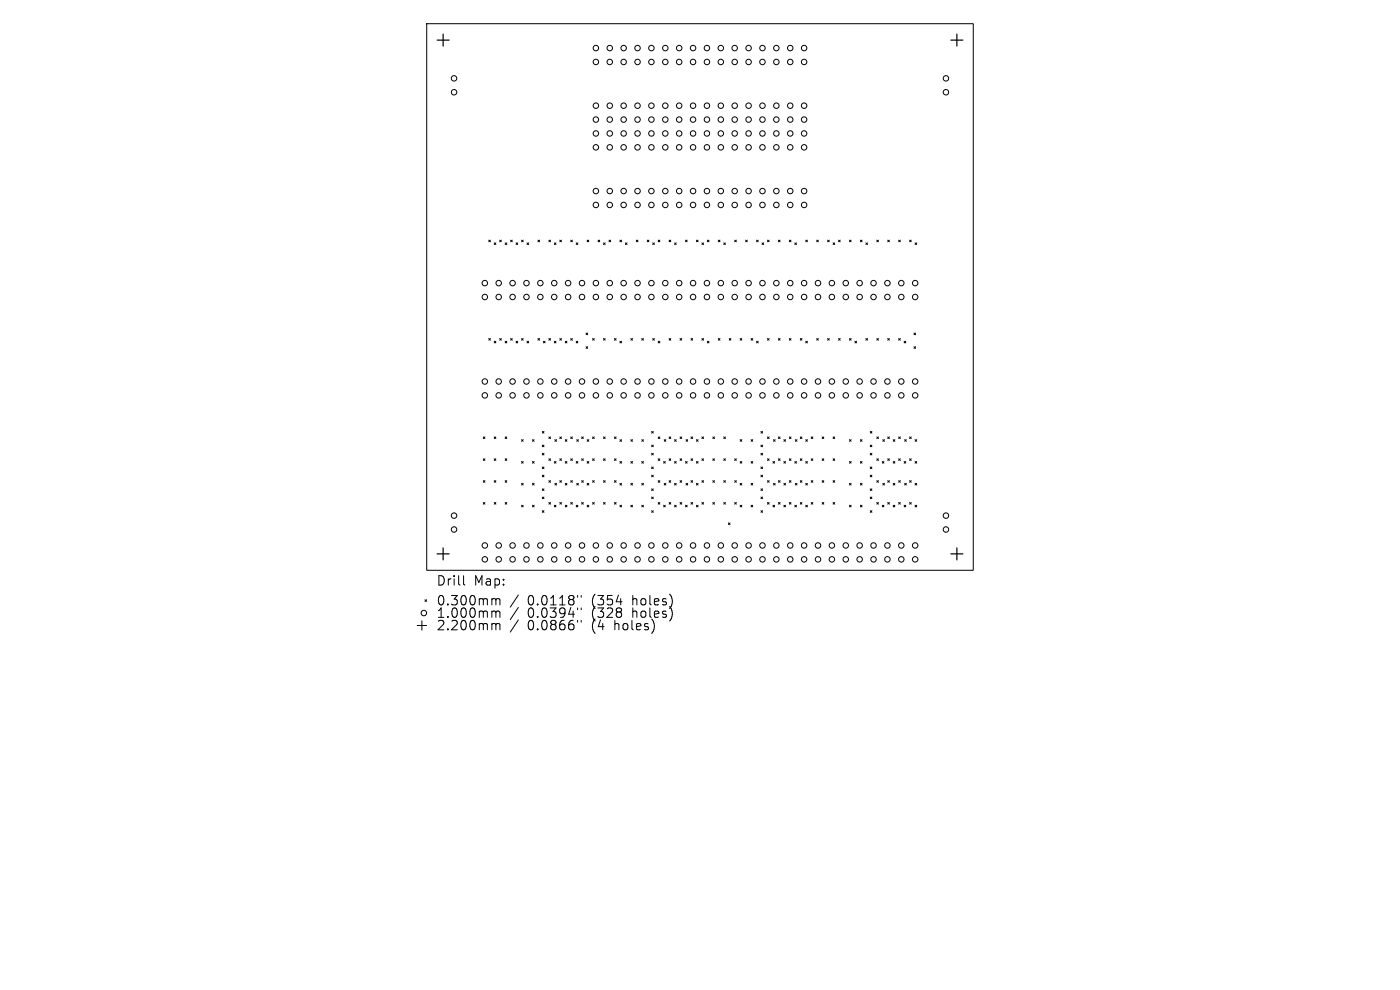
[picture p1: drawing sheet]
<svg xmlns="http://www.w3.org/2000/svg" width="297mm" height="210mm" viewBox="0 0 297 210" stroke-linecap="round" stroke-linejoin="round" font-family="sans-serif">
<defs><g id="words">
<g font-size="2.8">
<text x="92.5" y="124.5">Drill</text>
<text x="100.5" y="124.5">Map:</text>
<text x="92.5" y="128.7">0.300mm</text>
<text x="92.5" y="131.3">1.000mm</text>
<text x="111.9" y="128.7">0.0118&quot;</text>
<text x="111.9" y="131.3">0.0394&quot;</text>
<text x="125.7" y="128.7">(354</text>
<text x="125.7" y="131.3">(328</text>
<text x="134.4" y="128.7">holes)</text>
<text x="134.4" y="131.3">holes)</text>
<text x="92.5" y="134">2.200mm</text>
<text x="111.9" y="134">0.0866&quot;</text>
<text x="125.7" y="134">(4</text>
<text x="130.6" y="134">holes)</text>
</g>
</g></defs>
<g fill="none" stroke="#000" stroke-width=".21">
<path d="M90.5 5h116v116h-116zM103.7 50.9l.3 .4M104 50.9l-.3 .4M104.8 51.5l.4 .4M105.2 51.5l-.4 .4M106 50.9l.4 .4M106.4 50.9l-.4 .4M107.2 51.5l.3 .4M107.5 51.5l-.3 .4M108.3 50.9l.4 .4M108.7 50.9l-.4 .4M109.5 51.5l.3 .4"/>
<path d="M109.8 51.5l-.3 .4M110.6 50.9l.4 .4M111 50.9l-.4 .4M111.8 51.5l.4 .4M112.2 51.5l-.4 .4M114.1 50.9l.4 .4M114.5 50.9l-.4 .4M116.4 50.9l.4 .4M116.8 50.9l-.4 .4M117.6 51.5l.3 .4M117.9 51.5l-.3 .4M118.8 50.9l.3 .4"/>
<path d="M119.1 50.9l-.3 .4M121.1 50.9l.3 .4M121.4 50.9l-.3 .4M122.2 51.5l.4 .4M122.6 51.5l-.4 .4M124.6 50.9l.3 .4M124.9 50.9l-.3 .4M126.9 50.9l.3 .4M127.2 50.9l-.3 .4M128 51.5l.4 .4M128.4 51.5l-.4 .4M129.2 50.9l.3 .4"/>
<path d="M129.5 50.9l-.3 .4M131.5 50.9l.4 .4M131.9 50.9l-.4 .4M132.7 51.5l.3 .4M133 51.5l-.3 .4M135 50.9l.3 .4M135.3 50.9l-.3 .4M137.3 50.9l.4 .4M137.7 50.9l-.4 .4M138.5 51.5l.3 .4M138.8 51.5l-.3 .4M139.6 50.9l.4 .4"/>
<path d="M140 50.9l-.4 .4M142 50.9l.3 .4M142.3 50.9l-.3 .4M143.1 51.5l.4 .4M143.5 51.5l-.4 .4M145.4 50.9l.4 .4M145.8 50.9l-.4 .4M147.7 50.9l.4 .4M148.1 50.9l-.4 .4M148.9 51.5l.4 .4M149.3 51.5l-.4 .4M150.1 50.9l.3 .4"/>
<path d="M150.4 50.9l-.3 .4M152.4 50.9l.3 .4M152.7 50.9l-.3 .4M153.5 51.5l.4 .4M153.9 51.5l-.4 .4M155.9 50.9l.3 .4M156.2 50.9l-.3 .4M158.2 50.9l.3 .4M158.5 50.9l-.3 .4M160.5 50.9l.3 .4M160.8 50.9l-.3 .4M161.7 51.5l.3 .4"/>
<path d="M162 51.5l-.3 .4M162.8 50.9l.4 .4M163.2 50.9l-.4 .4M165.1 50.9l.4 .4M165.5 50.9l-.4 .4M167.5 50.9l.3 .4M167.8 50.9l-.3 .4M168.6 51.5l.4 .4M169 51.5l-.4 .4M170.9 50.9l.4 .4M171.3 50.9l-.4 .4M173.3 50.9l.3 .4"/>
<path d="M173.6 50.9l-.3 .4M175.6 50.9l.3 .4M175.9 50.9l-.3 .4M176.7 51.5l.4 .4M177.1 51.5l-.4 .4M177.9 50.9l.3 .4M178.2 50.9l-.3 .4M180.2 50.9l.4 .4M180.6 50.9l-.4 .4M182.5 50.9l.4 .4M182.9 50.9l-.4 .4M183.7 51.5l.3 .4"/>
<path d="M184 51.5l-.3 .4M186 50.9l.4 .4M186.4 50.9l-.4 .4M188.3 50.9l.4 .4M188.7 50.9l-.4 .4M190.6 50.9l.4 .4M191 50.9l-.4 .4M193 50.9l.3 .4M193.3 50.9l-.3 .4M194.1 51.5l.4 .4M194.5 51.5l-.4 .4M103.7 71.8l.3 .4"/>
<path d="M104 71.8l-.3 .4M104.8 72.4l.4 .3M105.2 72.4l-.4 .3M106 71.8l.4 .4M106.4 71.8l-.4 .4M107.2 72.4l.3 .3M107.5 72.4l-.3 .3M108.3 71.8l.4 .4M108.7 71.8l-.4 .4M109.5 72.4l.3 .3M109.8 72.4l-.3 .3M110.6 71.8l.4 .4"/>
<path d="M111 71.8l-.4 .4M111.8 72.4l.4 .3M112.2 72.4l-.4 .3M114.1 71.8l.4 .4M114.5 71.8l-.4 .4M115.3 72.4l.3 .3M115.6 72.4l-.3 .3M116.4 71.8l.4 .4M116.8 71.8l-.4 .4M117.6 72.4l.3 .3M117.9 72.4l-.3 .3M118.8 71.8l.3 .4"/>
<path d="M119.1 71.8l-.3 .4M119.9 72.4l.4 .3M120.3 72.4l-.4 .3M121.1 71.8l.3 .4M121.4 71.8l-.3 .4M122.2 72.4l.4 .3M122.6 72.4l-.4 .3M124.3 70.7l.4 .3M124.3 73.6l.4 .3M124.7 70.7l-.4 .3M124.7 73.6l-.4 .3M125.7 71.8l.4 .4"/>
<path d="M126.1 71.8l-.4 .4M128 71.8l.4 .4M128.4 71.8l-.4 .4M130.4 71.8l.3 .4M130.7 71.8l-.3 .4M131.5 72.4l.4 .3M131.9 72.4l-.4 .3M133.8 71.8l.4 .4M134.2 71.8l-.4 .4M136.2 71.8l.3 .4M136.5 71.8l-.3 .4M138.5 71.8l.3 .4"/>
<path d="M138.8 71.8l-.3 .4M139.6 72.4l.4 .3M140 72.4l-.4 .3M142 71.8l.3 .4M142.3 71.8l-.3 .4M144.3 71.8l.3 .4M144.6 71.8l-.3 .4M146.6 71.8l.3 .4M146.9 71.8l-.3 .4M148.9 71.8l.4 .4M149.3 71.8l-.4 .4M150.1 72.4l.3 .3"/>
<path d="M150.4 72.4l-.3 .3M152.4 71.8l.3 .4M152.7 71.8l-.3 .4M154.7 71.8l.4 .4M155.1 71.8l-.4 .4M157 71.8l.4 .4M157.4 71.8l-.4 .4M159.3 71.8l.4 .4M159.7 71.8l-.4 .4M160.5 72.4l.3 .3M160.8 72.4l-.3 .3M162.8 71.8l.4 .4"/>
<path d="M163.2 71.8l-.4 .4M165.1 71.8l.4 .4M165.5 71.8l-.4 .4M167.5 71.8l.3 .4M167.8 71.8l-.3 .4M169.8 71.8l.3 .4M170.1 71.8l-.3 .4M170.9 72.4l.4 .3M171.3 72.4l-.4 .3M173.3 71.8l.3 .4M173.6 71.8l-.3 .4M175.6 71.8l.3 .4"/>
<path d="M175.9 71.8l-.3 .4M177.9 71.8l.3 .4M178.2 71.8l-.3 .4M180.2 71.8l.4 .4M180.6 71.8l-.4 .4M181.4 72.4l.3 .3M181.7 72.4l-.3 .3M183.7 71.8l.3 .4M184 71.8l-.3 .4M186 71.8l.4 .4M186.4 71.8l-.4 .4M188.3 71.8l.4 .4"/>
<path d="M188.7 71.8l-.4 .4M190.6 71.8l.4 .4M191 71.8l-.4 .4M191.8 72.4l.4 .3M192.2 72.4l-.4 .3M193.9 70.7l.3 .3M193.9 73.6l.3 .3M194.2 70.7l-.3 .3M194.2 73.6l-.3 .3M102.5 92.7l.4 .3M102.5 97.3l.4 .4M102.9 92.7l-.4 .3"/>
<path d="M102.9 97.3l-.4 .4M104.8 92.7l.4 .3M104.8 97.3l.4 .4M105.2 92.7l-.4 .3M105.2 97.3l-.4 .4M107.2 92.7l.3 .3M107.2 97.3l.3 .4M107.5 92.7l-.3 .3M107.5 97.3l-.3 .4M110.6 93.3l.4 .3M110.6 97.9l.4 .3M111 93.3l-.4 .3"/>
<path d="M111 97.9l-.4 .3M113 93.3l.3 .3M113 97.9l.3 .3M113.3 93.3l-.3 .3M113.3 97.9l-.3 .3M115.1 91.5l.3 .4M115.1 94.4l.3 .4M115.1 96.2l.3 .3M115.1 99.1l.3 .3M115.4 91.5l-.3 .4M115.4 94.4l-.3 .4M115.4 96.2l-.3 .3"/>
<path d="M115.4 99.1l-.3 .3M116.4 92.7l.4 .3M116.4 97.3l.4 .4M116.8 92.7l-.4 .3M116.8 97.3l-.4 .4M117.6 97.9l.3 .3M117.7 93.3l.4 .3M117.9 97.9l-.3 .3M118.1 93.3l-.4 .3M118.8 92.7l.3 .3M118.8 97.3l.3 .4M119.1 92.7l-.3 .3"/>
<path d="M119.1 97.3l-.3 .4M119.9 93.3l.4 .3M119.9 97.9l.4 .3M120.3 93.3l-.4 .3M120.3 97.9l-.4 .3M121.1 97.3l.3 .4M121.1 92.7l.3 .3M121.4 92.7l-.3 .3M121.4 97.3l-.3 .4M122.2 97.9l.4 .3M122.4 93.3l.3 .3M122.6 97.9l-.4 .3"/>
<path d="M122.7 93.3l-.3 .3M123.4 97.3l.3 .4M123.4 92.7l.3 .3M123.7 92.7l-.3 .3M123.7 97.3l-.3 .4M124.6 97.9l.3 .3M124.6 93.3l.3 .3M124.9 93.3l-.3 .3M124.9 97.9l-.3 .3M125.7 92.7l.4 .3M125.7 97.3l.4 .4M126.1 92.7l-.4 .3"/>
<path d="M126.1 97.3l-.4 .4M128 97.3l.4 .4M128 92.7l.4 .3M128.4 97.3l-.4 .4M128.4 92.7l-.4 .3M130.4 97.3l.3 .4M130.4 92.7l.3 .3M130.7 92.7l-.3 .3M130.7 97.3l-.3 .4M131.5 93.3l.4 .3M131.5 97.9l.4 .3M131.9 93.3l-.4 .3"/>
<path d="M131.9 97.9l-.4 .3M133.8 93.3l.4 .3M133.8 97.9l.4 .3M134.2 97.9l-.4 .3M134.2 93.3l-.4 .3M136.2 93.3l.3 .3M136.2 97.9l.3 .3M136.5 93.3l-.3 .3M136.5 97.9l-.3 .3M138.2 91.5l.4 .4M138.2 94.4l.4 .4M138.2 96.2l.4 .3"/>
<path d="M138.2 99.1l.4 .3M138.6 91.5l-.4 .4M138.6 94.4l-.4 .4M138.6 96.2l-.4 .3M138.6 99.1l-.4 .3M139.6 92.7l.4 .3M139.6 97.3l.4 .4M140 92.7l-.4 .3M140 97.3l-.4 .4M140.8 97.9l.3 .3M140.9 93.3l.4 .3M141.1 97.9l-.3 .3"/>
<path d="M141.3 93.3l-.4 .3M142 97.3l.3 .4M142 92.7l.3 .3M142.3 92.7l-.3 .3M142.3 97.3l-.3 .4M143.1 93.3l.4 .3M143.1 97.9l.4 .3M143.5 93.3l-.4 .3M143.5 97.9l-.4 .3M144.3 92.7l.3 .3M144.3 97.3l.3 .4M144.6 92.7l-.3 .3"/>
<path d="M144.6 97.3l-.3 .4M145.4 97.9l.4 .3M145.5 93.3l.4 .3M145.8 97.9l-.4 .3M145.9 93.3l-.4 .3M146.6 97.3l.3 .4M146.6 92.7l.3 .3M146.9 92.7l-.3 .3M146.9 97.3l-.3 .4M147.7 97.9l.4 .3M147.7 93.3l.4 .3M148.1 93.3l-.4 .3"/>
<path d="M148.1 97.9l-.4 .3M148.9 97.3l.4 .4M148.9 92.7l.4 .3M149.3 92.7l-.4 .3M149.3 97.3l-.4 .4M151.2 97.3l.4 .4M151.2 92.7l.4 .3M151.6 92.7l-.4 .3M151.6 97.3l-.4 .4M153.5 97.3l.4 .4M153.5 92.7l.4 .3M153.9 92.7l-.4 .3"/>
<path d="M153.9 97.3l-.4 .4M155.9 97.3l.3 .4M156.2 97.3l-.3 .4M157 93.3l.4 .3M157 97.9l.4 .3M157.4 93.3l-.4 .3M157.4 97.9l-.4 .3M159.3 93.3l.4 .3M159.3 97.9l.4 .3M159.7 93.3l-.4 .3M159.7 97.9l-.4 .3M161.4 91.5l.4 .4"/>
<path d="M161.4 94.4l.4 .4M161.4 96.2l.4 .3M161.4 99.1l.4 .3M161.8 91.5l-.4 .4M161.8 94.4l-.4 .4M161.8 96.2l-.4 .3M161.8 99.1l-.4 .3M162.8 92.7l.4 .3M162.8 97.3l.4 .4M163.2 92.7l-.4 .3M163.2 97.3l-.4 .4M164 97.9l.3 .3"/>
<path d="M164.1 93.3l.3 .3M164.3 97.9l-.3 .3M164.4 93.3l-.3 .3M165.1 92.7l.4 .3M165.1 97.3l.4 .4M165.5 92.7l-.4 .3M165.5 97.3l-.4 .4M166.3 93.3l.3 .3M166.3 97.9l.3 .3M166.6 93.3l-.3 .3M166.6 97.9l-.3 .3M167.5 97.3l.3 .4"/>
<path d="M167.5 92.7l.3 .3M167.8 92.7l-.3 .3M167.8 97.3l-.3 .4M168.6 97.9l.4 .3M168.7 93.3l.4 .3M169 97.9l-.4 .3M169.1 93.3l-.4 .3M169.8 97.3l.3 .4M169.8 92.7l.3 .3M170.1 92.7l-.3 .3M170.1 97.3l-.3 .4M170.9 93.3l.4 .3"/>
<path d="M170.9 97.9l.4 .3M171.3 93.3l-.4 .3M171.3 97.9l-.4 .3M172.1 97.3l.3 .4M172.1 92.7l.3 .3M172.4 92.7l-.3 .3M172.4 97.3l-.3 .4M174.4 97.3l.4 .4M174.4 92.7l.4 .3M174.8 92.7l-.4 .3M174.8 97.3l-.4 .4M176.7 97.3l.4 .4"/>
<path d="M176.7 92.7l.4 .3M177.1 92.7l-.4 .3M177.1 97.3l-.4 .4M180.2 93.3l.4 .3M180.2 97.9l.4 .3M180.6 93.3l-.4 .3M180.6 97.9l-.4 .3M182.5 93.3l.4 .3M182.5 97.9l.4 .3M182.9 93.3l-.4 .3M182.9 97.9l-.4 .3M184.6 91.5l.4 .4"/>
<path d="M184.6 94.4l.4 .4M184.6 96.2l.4 .3M184.6 99.1l.4 .3M185 91.5l-.4 .4M185 94.4l-.4 .4M185 96.2l-.4 .3M185 99.1l-.4 .3M186 92.7l.4 .3M186 97.3l.4 .4M186.4 92.7l-.4 .3M186.4 97.3l-.4 .4M187.2 97.9l.3 .3"/>
<path d="M187.3 93.3l.3 .3M187.5 97.9l-.3 .3M187.6 93.3l-.3 .3M188.3 92.7l.4 .3M188.3 97.3l.4 .4M188.7 92.7l-.4 .3M188.7 97.3l-.4 .4M189.5 93.3l.3 .3M189.5 97.9l.3 .3M189.8 93.3l-.3 .3M189.8 97.9l-.3 .3M190.6 97.3l.4 .4"/>
<path d="M190.6 92.7l.4 .3M191 92.7l-.4 .3M191 97.3l-.4 .4M191.8 97.9l.4 .3M191.9 93.3l.4 .3M192.2 97.9l-.4 .3M192.3 93.3l-.4 .3M193 97.3l.3 .4M193 92.7l.3 .3M193.3 92.7l-.3 .3M193.3 97.3l-.3 .4M194.1 93.3l.4 .3"/>
<path d="M194.1 97.9l.4 .3M194.5 93.3l-.4 .3M194.5 97.9l-.4 .3M102.5 102l.4 .3M102.5 106.6l.4 .3M102.9 102l-.4 .3M102.9 106.6l-.4 .3M104.8 102l.4 .3M104.8 106.6l.4 .3M105.2 102l-.4 .3M105.2 106.6l-.4 .3M107.2 102l.3 .3"/>
<path d="M107.2 106.6l.3 .3M107.5 102l-.3 .3M107.5 106.6l-.3 .3M110.6 102.5l.4 .4M110.6 107.2l.4 .3M111 102.5l-.4 .4M111 107.2l-.4 .3M113 102.5l.3 .4M113 107.2l.3 .3M113.3 102.5l-.3 .4M113.3 107.2l-.3 .3M115.1 100.8l.3 .3"/>
<path d="M115.1 103.7l.3 .3M115.1 105.4l.3 .4M115.1 108.3l.3 .4M115.4 100.8l-.3 .3M115.4 103.7l-.3 .3M115.4 105.4l-.3 .4M115.4 108.3l-.3 .4M116.4 102l.4 .3M116.4 106.6l.4 .3M116.8 102l-.4 .3M116.8 106.6l-.4 .3M117.6 107.2l.3 .3"/>
<path d="M117.7 102.5l.4 .4M117.9 107.2l-.3 .3M118.1 102.5l-.4 .4M118.8 106.6l.3 .3M118.8 102l.3 .3M119.1 102l-.3 .3M119.1 106.6l-.3 .3M119.9 102.5l.4 .4M119.9 107.2l.4 .3M120.3 102.5l-.4 .4M120.3 107.2l-.4 .3M121.1 106.6l.3 .3"/>
<path d="M121.1 102l.3 .3M121.4 102l-.3 .3M121.4 106.6l-.3 .3M122.2 107.2l.4 .3M122.4 102.5l.3 .4M122.6 107.2l-.4 .3M122.7 102.5l-.3 .4M123.4 102l.3 .3M123.4 106.6l.3 .3M123.7 102l-.3 .3M123.7 106.6l-.3 .3M124.6 102.5l.3 .4"/>
<path d="M124.6 107.2l.3 .3M124.9 102.5l-.3 .4M124.9 107.2l-.3 .3M125.7 106.6l.4 .3M125.7 102l.4 .3M126.1 102l-.4 .3M126.1 106.6l-.4 .3M128 102l.4 .3M128 106.6l.4 .3M128.4 102l-.4 .3M128.4 106.6l-.4 .3M130.4 102l.3 .3"/>
<path d="M130.4 106.6l.3 .3M130.7 102l-.3 .3M130.7 106.6l-.3 .3M131.5 107.2l.4 .3M131.5 102.6l.4 .3M131.9 102.6l-.4 .3M131.9 107.2l-.4 .3M133.8 107.2l.4 .3M133.8 102.5l.4 .4M134.2 102.5l-.4 .4M134.2 107.2l-.4 .3M136.2 102.5l.3 .4"/>
<path d="M136.2 107.2l.3 .3M136.5 102.5l-.3 .4M136.5 107.2l-.3 .3M138.2 100.8l.4 .3M138.2 103.7l.4 .3M138.2 105.4l.4 .4M138.2 108.3l.4 .4M138.6 100.8l-.4 .3M138.6 103.7l-.4 .3M138.6 105.4l-.4 .4M138.6 108.3l-.4 .4M139.6 106.6l.4 .3"/>
<path d="M139.6 102l.4 .3M140 102l-.4 .3M140 106.6l-.4 .3M140.8 107.2l.3 .3M140.9 102.5l.4 .4M141.1 107.2l-.3 .3M141.3 102.5l-.4 .4M142 106.6l.3 .3M142 102l.3 .3M142.3 102l-.3 .3M142.3 106.6l-.3 .3M143.1 102.5l.4 .4"/>
<path d="M143.1 107.2l.4 .3M143.5 102.5l-.4 .4M143.5 107.2l-.4 .3M144.3 106.6l.3 .3M144.3 102l.3 .3M144.6 102l-.3 .3M144.6 106.6l-.3 .3M145.4 107.2l.4 .3M145.5 102.5l.4 .4M145.8 107.2l-.4 .3M145.9 102.5l-.4 .4M146.6 102l.3 .3"/>
<path d="M146.6 106.6l.3 .3M146.9 102l-.3 .3M146.9 106.6l-.3 .3M147.7 102.5l.4 .4M147.7 107.2l.4 .3M148.1 102.5l-.4 .4M148.1 107.2l-.4 .3M148.9 102l.4 .3M148.9 106.6l.4 .3M149.3 102l-.4 .3M149.3 106.6l-.4 .3M151.2 102l.4 .3"/>
<path d="M151.2 106.6l.4 .3M151.6 102l-.4 .3M151.6 106.6l-.4 .3M153.5 102l.4 .3M153.5 106.6l.4 .3M153.9 102l-.4 .3M153.9 106.6l-.4 .3M154.5 110.9l.4 .4M154.9 110.9l-.4 .4M155.9 106.6l.3 .3M155.9 102l.3 .3M156.2 102l-.3 .3"/>
<path d="M156.2 106.6l-.3 .3M157 107.2l.4 .3M157 102.5l.4 .4M157.4 102.5l-.4 .4M157.4 107.2l-.4 .3M159.3 102.5l.4 .4M159.3 107.2l.4 .3M159.7 102.5l-.4 .4M159.7 107.2l-.4 .3M161.4 100.8l.4 .3M161.4 103.7l.4 .3M161.4 105.4l.4 .4"/>
<path d="M161.4 108.3l.4 .4M161.8 100.8l-.4 .3M161.8 103.7l-.4 .3M161.8 105.4l-.4 .4M161.8 108.3l-.4 .4M162.8 106.6l.4 .3M162.8 102l.4 .3M163.2 102l-.4 .3M163.2 106.6l-.4 .3M164 107.2l.3 .3M164.1 102.5l.3 .4M164.3 107.2l-.3 .3"/>
<path d="M164.4 102.5l-.3 .4M165.1 102l.4 .3M165.1 106.6l.4 .3M165.5 102l-.4 .3M165.5 106.6l-.4 .3M166.3 102.5l.3 .4M166.3 107.2l.3 .3M166.6 102.5l-.3 .4M166.6 107.2l-.3 .3M167.5 102l.3 .3M167.5 106.6l.3 .3M167.8 102l-.3 .3"/>
<path d="M167.8 106.6l-.3 .3M168.6 107.2l.4 .3M168.7 102.5l.4 .4M169 107.2l-.4 .3M169.1 102.5l-.4 .4M169.8 102l.3 .3M169.8 106.6l.3 .3M170.1 102l-.3 .3M170.1 106.6l-.3 .3M170.9 107.2l.4 .3M170.9 102.5l.4 .4M171.3 102.5l-.4 .4"/>
<path d="M171.3 107.2l-.4 .3M172.1 102l.3 .3M172.1 106.6l.3 .3M172.4 102l-.3 .3M172.4 106.6l-.3 .3M174.4 102l.4 .3M174.4 106.6l.4 .3M174.8 102l-.4 .3M174.8 106.6l-.4 .3M176.7 106.6l.4 .3M176.7 102l.4 .3M177.1 102l-.4 .3"/>
<path d="M177.1 106.6l-.4 .3M180.2 102.5l.4 .4M180.2 107.2l.4 .3M180.6 102.5l-.4 .4M180.6 107.2l-.4 .3M182.5 102.5l.4 .4M182.5 107.2l.4 .3M182.9 102.5l-.4 .4M182.9 107.2l-.4 .3M184.6 100.8l.4 .3M184.6 103.7l.4 .3M184.6 105.4l.4 .4"/>
<path d="M184.6 108.3l.4 .4M185 100.8l-.4 .3M185 103.7l-.4 .3M185 105.4l-.4 .4M185 108.3l-.4 .4M186 102l.4 .3M186 106.6l.4 .3M186.4 102l-.4 .3M186.4 106.6l-.4 .3M187.2 107.2l.3 .3M187.3 102.5l.3 .4M187.5 107.2l-.3 .3"/>
<path d="M187.6 102.5l-.3 .4M188.3 102l.4 .3M188.3 106.6l.4 .3M188.7 102l-.4 .3M188.7 106.6l-.4 .3M189.5 102.5l.3 .4M189.5 107.2l.3 .3M189.8 102.5l-.3 .4M189.8 107.2l-.3 .3M190.6 102l.4 .3M190.6 106.6l.4 .3M191 102l-.4 .3"/>
<path d="M191 106.6l-.4 .3M191.8 107.2l.4 .3M191.9 102.5l.4 .4M192.2 107.2l-.4 .3M192.3 102.5l-.4 .4M193 102l.3 .3M193 106.6l.3 .3M193.3 102l-.3 .3M193.3 106.6l-.3 .3M194.1 107.2l.4 .3M194.1 102.5l.4 .4M194.5 102.5l-.4 .4"/>
<path d="M194.5 107.2l-.4 .3M88.5 132.7h2M89.5 131.7v2M90.2 127.2l.3 .4M90.5 127.2l-.3 .4M98.3 122.1v1.7l.3 .3M104.6 127l.5 .1 .1 .2M104.6 129.6h.3l.3 .3M104.6 132.3l.5 .1 .1 .2M105.2 127.3l.3-.3 .5 .1 .1 1.2M105.2 127.3v1M105.2 129.9v1.1"/>
<path d="M105.2 132.6v1M105.2 129.9l.3-.3 .5 .1 .1 1.3M105.2 132.6l.3-.3 .5 .1 .1 1.2M110 126.2l-1.8 2.6M110 128.9l-1.8 2.5M110 131.5l-1.8 2.6M122.5 126.3v.4M122.5 129v.3M122.5 131.6v.4M123.3 126.3v.4M123.3 129v.3M123.3 131.6v.4"/>
<circle cx="96.3" cy="19.6" r=".58"/>
<circle cx="96.3" cy="16.6" r=".58"/>
<circle cx="126.4" cy="10.2" r=".58"/>
<circle cx="126.4" cy="13.1" r=".58"/>
<circle cx="129.4" cy="10.2" r=".58"/>
<circle cx="129.4" cy="13.1" r=".58"/>
<circle cx="132.3" cy="10.2" r=".58"/>
<circle cx="132.3" cy="13.1" r=".58"/>
<circle cx="135.2" cy="10.2" r=".58"/>
<circle cx="135.2" cy="13.1" r=".58"/>
<circle cx="138.2" cy="10.2" r=".58"/>
<circle cx="138.2" cy="13.1" r=".58"/>
<circle cx="141.1" cy="10.2" r=".58"/>
<circle cx="141.1" cy="13.1" r=".58"/>
<circle cx="144.1" cy="10.2" r=".58"/>
<circle cx="144.1" cy="13.1" r=".58"/>
<circle cx="147" cy="10.2" r=".58"/>
<circle cx="147" cy="13.1" r=".58"/>
<circle cx="150" cy="10.2" r=".58"/>
<circle cx="150" cy="13.1" r=".58"/>
<circle cx="152.9" cy="10.2" r=".58"/>
<circle cx="152.9" cy="13.1" r=".58"/>
<circle cx="155.9" cy="10.2" r=".58"/>
<circle cx="155.9" cy="13.1" r=".58"/>
<circle cx="158.8" cy="10.2" r=".58"/>
<circle cx="158.8" cy="13.1" r=".58"/>
<circle cx="161.8" cy="10.2" r=".58"/>
<circle cx="161.8" cy="13.1" r=".58"/>
<circle cx="164.7" cy="10.2" r=".58"/>
<circle cx="164.7" cy="13.1" r=".58"/>
<circle cx="167.6" cy="10.2" r=".58"/>
<circle cx="167.6" cy="13.1" r=".58"/>
<circle cx="170.6" cy="10.2" r=".58"/>
<circle cx="170.6" cy="13.1" r=".58"/>
<circle cx="200.7" cy="19.6" r=".58"/>
<circle cx="200.7" cy="16.6" r=".58"/>
<circle cx="126.4" cy="25.4" r=".58"/>
<circle cx="126.4" cy="22.4" r=".58"/>
<circle cx="126.4" cy="31.3" r=".58"/>
<circle cx="126.4" cy="28.3" r=".58"/>
<circle cx="129.4" cy="25.4" r=".58"/>
<circle cx="129.4" cy="22.4" r=".58"/>
<circle cx="129.4" cy="31.3" r=".58"/>
<circle cx="129.4" cy="28.3" r=".58"/>
<circle cx="132.3" cy="25.4" r=".58"/>
<circle cx="132.3" cy="31.3" r=".58"/>
<circle cx="132.3" cy="22.4" r=".58"/>
<circle cx="132.3" cy="28.3" r=".58"/>
<circle cx="135.2" cy="25.4" r=".58"/>
<circle cx="135.2" cy="31.3" r=".58"/>
<circle cx="135.2" cy="22.4" r=".58"/>
<circle cx="135.2" cy="28.3" r=".58"/>
<circle cx="138.2" cy="25.4" r=".58"/>
<circle cx="138.2" cy="31.3" r=".58"/>
<circle cx="138.2" cy="22.4" r=".58"/>
<circle cx="138.2" cy="28.3" r=".58"/>
<circle cx="141.1" cy="25.4" r=".58"/>
<circle cx="141.1" cy="22.4" r=".58"/>
<circle cx="141.1" cy="31.3" r=".58"/>
<circle cx="141.1" cy="28.3" r=".58"/>
<circle cx="144.1" cy="25.4" r=".58"/>
<circle cx="144.1" cy="31.3" r=".58"/>
<circle cx="144.1" cy="22.4" r=".58"/>
<circle cx="144.1" cy="28.3" r=".58"/>
<circle cx="147" cy="25.4" r=".58"/>
<circle cx="147" cy="31.3" r=".58"/>
<circle cx="147" cy="22.4" r=".58"/>
<circle cx="147" cy="28.3" r=".58"/>
<circle cx="150" cy="25.4" r=".58"/>
<circle cx="150" cy="22.4" r=".58"/>
<circle cx="150" cy="31.3" r=".58"/>
<circle cx="150" cy="28.3" r=".58"/>
<circle cx="152.9" cy="25.4" r=".58"/>
<circle cx="152.9" cy="31.3" r=".58"/>
<circle cx="152.9" cy="22.4" r=".58"/>
<circle cx="152.9" cy="28.3" r=".58"/>
<circle cx="155.9" cy="25.4" r=".58"/>
<circle cx="155.9" cy="22.4" r=".58"/>
<circle cx="155.9" cy="31.3" r=".58"/>
<circle cx="155.9" cy="28.3" r=".58"/>
<circle cx="158.8" cy="25.4" r=".58"/>
<circle cx="158.8" cy="22.4" r=".58"/>
<circle cx="158.8" cy="31.3" r=".58"/>
<circle cx="158.8" cy="28.3" r=".58"/>
<circle cx="161.8" cy="25.4" r=".58"/>
<circle cx="161.8" cy="22.4" r=".58"/>
<circle cx="161.8" cy="31.3" r=".58"/>
<circle cx="161.8" cy="28.3" r=".58"/>
<circle cx="164.7" cy="25.4" r=".58"/>
<circle cx="164.7" cy="31.3" r=".58"/>
<circle cx="164.7" cy="22.4" r=".58"/>
<circle cx="164.7" cy="28.3" r=".58"/>
<circle cx="167.6" cy="25.4" r=".58"/>
<circle cx="167.6" cy="22.4" r=".58"/>
<circle cx="167.6" cy="31.3" r=".58"/>
<circle cx="167.6" cy="28.3" r=".58"/>
<circle cx="170.6" cy="25.4" r=".58"/>
<circle cx="170.6" cy="22.4" r=".58"/>
<circle cx="170.6" cy="31.3" r=".58"/>
<circle cx="170.6" cy="28.3" r=".58"/>
<circle cx="126.4" cy="43.5" r=".58"/>
<circle cx="126.4" cy="40.5" r=".58"/>
<circle cx="129.4" cy="43.5" r=".58"/>
<circle cx="129.4" cy="40.5" r=".58"/>
<circle cx="132.3" cy="43.5" r=".58"/>
<circle cx="132.3" cy="40.5" r=".58"/>
<circle cx="135.2" cy="43.5" r=".58"/>
<circle cx="135.2" cy="40.5" r=".58"/>
<circle cx="138.2" cy="43.5" r=".58"/>
<circle cx="138.2" cy="40.5" r=".58"/>
<circle cx="141.1" cy="43.5" r=".58"/>
<circle cx="141.1" cy="40.5" r=".58"/>
<circle cx="144.1" cy="43.5" r=".58"/>
<circle cx="144.1" cy="40.5" r=".58"/>
<circle cx="147" cy="43.5" r=".58"/>
<circle cx="147" cy="40.5" r=".58"/>
<circle cx="150" cy="43.5" r=".58"/>
<circle cx="150" cy="40.5" r=".58"/>
<circle cx="152.9" cy="43.5" r=".58"/>
<circle cx="152.9" cy="40.5" r=".58"/>
<circle cx="155.9" cy="43.5" r=".58"/>
<circle cx="155.9" cy="40.5" r=".58"/>
<circle cx="158.8" cy="43.5" r=".58"/>
<circle cx="158.8" cy="40.5" r=".58"/>
<circle cx="161.8" cy="43.5" r=".58"/>
<circle cx="161.8" cy="40.5" r=".58"/>
<circle cx="164.7" cy="43.5" r=".58"/>
<circle cx="164.7" cy="40.5" r=".58"/>
<circle cx="167.6" cy="43.5" r=".58"/>
<circle cx="167.6" cy="40.5" r=".58"/>
<circle cx="170.6" cy="43.5" r=".58"/>
<circle cx="170.6" cy="40.5" r=".58"/>
<circle cx="102.9" cy="63" r=".58"/>
<circle cx="102.9" cy="60.1" r=".58"/>
<circle cx="105.8" cy="63" r=".58"/>
<circle cx="105.8" cy="60.1" r=".58"/>
<circle cx="108.7" cy="63" r=".58"/>
<circle cx="108.7" cy="60.1" r=".58"/>
<circle cx="111.7" cy="63" r=".58"/>
<circle cx="111.7" cy="60.1" r=".58"/>
<circle cx="114.6" cy="63" r=".58"/>
<circle cx="114.6" cy="60.1" r=".58"/>
<circle cx="117.6" cy="63" r=".58"/>
<circle cx="117.6" cy="60.1" r=".58"/>
<circle cx="120.5" cy="63" r=".58"/>
<circle cx="120.5" cy="60.1" r=".58"/>
<circle cx="123.5" cy="63" r=".58"/>
<circle cx="123.5" cy="60.1" r=".58"/>
<circle cx="126.4" cy="63" r=".58"/>
<circle cx="126.4" cy="60.1" r=".58"/>
<circle cx="129.4" cy="63" r=".58"/>
<circle cx="129.4" cy="60.1" r=".58"/>
<circle cx="132.3" cy="63" r=".58"/>
<circle cx="132.3" cy="60.1" r=".58"/>
<circle cx="135.2" cy="63" r=".58"/>
<circle cx="135.2" cy="60.1" r=".58"/>
<circle cx="138.2" cy="63" r=".58"/>
<circle cx="138.2" cy="60.1" r=".58"/>
<circle cx="141.1" cy="63" r=".58"/>
<circle cx="141.1" cy="60.1" r=".58"/>
<circle cx="144.1" cy="63" r=".58"/>
<circle cx="144.1" cy="60.1" r=".58"/>
<circle cx="147" cy="63" r=".58"/>
<circle cx="147" cy="60.1" r=".58"/>
<circle cx="150" cy="63" r=".58"/>
<circle cx="150" cy="60.1" r=".58"/>
<circle cx="152.9" cy="63" r=".58"/>
<circle cx="152.9" cy="60.1" r=".58"/>
<circle cx="155.9" cy="63" r=".58"/>
<circle cx="155.9" cy="60.1" r=".58"/>
<circle cx="158.8" cy="63" r=".58"/>
<circle cx="158.8" cy="60.1" r=".58"/>
<circle cx="161.8" cy="63" r=".58"/>
<circle cx="161.8" cy="60.1" r=".58"/>
<circle cx="164.7" cy="63" r=".58"/>
<circle cx="164.7" cy="60.1" r=".58"/>
<circle cx="167.6" cy="63" r=".58"/>
<circle cx="167.6" cy="60.1" r=".58"/>
<circle cx="170.6" cy="63" r=".58"/>
<circle cx="170.6" cy="60.1" r=".58"/>
<circle cx="173.5" cy="63" r=".58"/>
<circle cx="173.5" cy="60.1" r=".58"/>
<circle cx="176.5" cy="63" r=".58"/>
<circle cx="176.5" cy="60.1" r=".58"/>
<circle cx="179.4" cy="63" r=".58"/>
<circle cx="179.4" cy="60.1" r=".58"/>
<circle cx="182.4" cy="63" r=".58"/>
<circle cx="182.4" cy="60.1" r=".58"/>
<circle cx="185.3" cy="63" r=".58"/>
<circle cx="185.3" cy="60.1" r=".58"/>
<circle cx="188.3" cy="63" r=".58"/>
<circle cx="188.3" cy="60.1" r=".58"/>
<circle cx="191.2" cy="63" r=".58"/>
<circle cx="191.2" cy="60.1" r=".58"/>
<circle cx="194.1" cy="63" r=".58"/>
<circle cx="194.1" cy="60.1" r=".58"/>
<circle cx="102.9" cy="80.9" r=".58"/>
<circle cx="102.9" cy="83.9" r=".58"/>
<circle cx="105.8" cy="80.9" r=".58"/>
<circle cx="105.8" cy="83.9" r=".58"/>
<circle cx="108.7" cy="80.9" r=".58"/>
<circle cx="108.7" cy="83.9" r=".58"/>
<circle cx="111.7" cy="80.9" r=".58"/>
<circle cx="111.7" cy="83.9" r=".58"/>
<circle cx="114.6" cy="80.9" r=".58"/>
<circle cx="114.6" cy="83.9" r=".58"/>
<circle cx="117.6" cy="80.9" r=".58"/>
<circle cx="117.6" cy="83.9" r=".58"/>
<circle cx="120.5" cy="80.9" r=".58"/>
<circle cx="120.5" cy="83.9" r=".58"/>
<circle cx="123.5" cy="80.9" r=".58"/>
<circle cx="123.5" cy="83.9" r=".58"/>
<circle cx="126.4" cy="80.9" r=".58"/>
<circle cx="126.4" cy="83.9" r=".58"/>
<circle cx="129.4" cy="80.9" r=".58"/>
<circle cx="129.4" cy="83.9" r=".58"/>
<circle cx="132.3" cy="80.9" r=".58"/>
<circle cx="132.3" cy="83.9" r=".58"/>
<circle cx="135.2" cy="80.9" r=".58"/>
<circle cx="135.2" cy="83.9" r=".58"/>
<circle cx="138.2" cy="80.9" r=".58"/>
<circle cx="138.2" cy="83.9" r=".58"/>
<circle cx="141.1" cy="80.9" r=".58"/>
<circle cx="141.1" cy="83.9" r=".58"/>
<circle cx="144.1" cy="80.9" r=".58"/>
<circle cx="144.1" cy="83.9" r=".58"/>
<circle cx="147" cy="80.9" r=".58"/>
<circle cx="147" cy="83.9" r=".58"/>
<circle cx="150" cy="80.9" r=".58"/>
<circle cx="150" cy="83.9" r=".58"/>
<circle cx="152.9" cy="80.9" r=".58"/>
<circle cx="152.9" cy="83.9" r=".58"/>
<circle cx="155.9" cy="80.9" r=".58"/>
<circle cx="155.9" cy="83.9" r=".58"/>
<circle cx="158.8" cy="80.9" r=".58"/>
<circle cx="158.8" cy="83.9" r=".58"/>
<circle cx="161.8" cy="80.9" r=".58"/>
<circle cx="161.8" cy="83.9" r=".58"/>
<circle cx="164.7" cy="80.9" r=".58"/>
<circle cx="164.7" cy="83.9" r=".58"/>
<circle cx="167.6" cy="80.9" r=".58"/>
<circle cx="167.6" cy="83.9" r=".58"/>
<circle cx="170.6" cy="80.9" r=".58"/>
<circle cx="170.6" cy="83.9" r=".58"/>
<circle cx="173.5" cy="80.9" r=".58"/>
<circle cx="173.5" cy="83.9" r=".58"/>
<circle cx="176.5" cy="80.9" r=".58"/>
<circle cx="176.5" cy="83.9" r=".58"/>
<circle cx="179.4" cy="80.9" r=".58"/>
<circle cx="179.4" cy="83.9" r=".58"/>
<circle cx="182.4" cy="80.9" r=".58"/>
<circle cx="182.4" cy="83.9" r=".58"/>
<circle cx="185.3" cy="80.9" r=".58"/>
<circle cx="185.3" cy="83.9" r=".58"/>
<circle cx="188.3" cy="80.9" r=".58"/>
<circle cx="188.3" cy="83.9" r=".58"/>
<circle cx="191.2" cy="80.9" r=".58"/>
<circle cx="191.2" cy="83.9" r=".58"/>
<circle cx="194.1" cy="80.9" r=".58"/>
<circle cx="194.1" cy="83.9" r=".58"/>
<circle cx="96.3" cy="112.3" r=".58"/>
<circle cx="96.3" cy="109.4" r=".58"/>
<circle cx="102.9" cy="118.7" r=".58"/>
<circle cx="102.9" cy="115.7" r=".58"/>
<circle cx="105.8" cy="118.7" r=".58"/>
<circle cx="105.8" cy="115.7" r=".58"/>
<circle cx="108.7" cy="118.7" r=".58"/>
<circle cx="108.7" cy="115.7" r=".58"/>
<circle cx="111.7" cy="118.7" r=".58"/>
<circle cx="111.7" cy="115.7" r=".58"/>
<circle cx="114.6" cy="118.7" r=".58"/>
<circle cx="114.6" cy="115.7" r=".58"/>
<circle cx="117.6" cy="118.7" r=".58"/>
<circle cx="117.6" cy="115.7" r=".58"/>
<circle cx="120.5" cy="118.7" r=".58"/>
<circle cx="120.5" cy="115.7" r=".58"/>
<circle cx="123.5" cy="118.7" r=".58"/>
<circle cx="123.5" cy="115.7" r=".58"/>
<circle cx="126.4" cy="118.7" r=".58"/>
<circle cx="126.4" cy="115.7" r=".58"/>
<circle cx="129.4" cy="118.7" r=".58"/>
<circle cx="129.4" cy="115.7" r=".58"/>
<circle cx="132.3" cy="118.7" r=".58"/>
<circle cx="132.3" cy="115.7" r=".58"/>
<circle cx="135.2" cy="118.7" r=".58"/>
<circle cx="135.2" cy="115.7" r=".58"/>
<circle cx="138.2" cy="118.7" r=".58"/>
<circle cx="138.2" cy="115.7" r=".58"/>
<circle cx="141.1" cy="118.7" r=".58"/>
<circle cx="141.1" cy="115.7" r=".58"/>
<circle cx="144.1" cy="118.7" r=".58"/>
<circle cx="144.1" cy="115.7" r=".58"/>
<circle cx="147" cy="118.7" r=".58"/>
<circle cx="147" cy="115.7" r=".58"/>
<circle cx="150" cy="118.7" r=".58"/>
<circle cx="150" cy="115.7" r=".58"/>
<circle cx="152.9" cy="118.7" r=".58"/>
<circle cx="152.9" cy="115.7" r=".58"/>
<circle cx="155.9" cy="118.7" r=".58"/>
<circle cx="155.9" cy="115.7" r=".58"/>
<circle cx="158.8" cy="118.7" r=".58"/>
<circle cx="158.8" cy="115.7" r=".58"/>
<circle cx="161.8" cy="118.7" r=".58"/>
<circle cx="161.8" cy="115.7" r=".58"/>
<circle cx="164.7" cy="118.7" r=".58"/>
<circle cx="164.7" cy="115.7" r=".58"/>
<circle cx="167.6" cy="118.7" r=".58"/>
<circle cx="167.6" cy="115.7" r=".58"/>
<circle cx="170.6" cy="118.7" r=".58"/>
<circle cx="170.6" cy="115.7" r=".58"/>
<circle cx="173.5" cy="118.7" r=".58"/>
<circle cx="173.5" cy="115.7" r=".58"/>
<circle cx="176.5" cy="118.7" r=".58"/>
<circle cx="176.5" cy="115.7" r=".58"/>
<circle cx="179.4" cy="118.7" r=".58"/>
<circle cx="179.4" cy="115.7" r=".58"/>
<circle cx="182.4" cy="118.7" r=".58"/>
<circle cx="182.4" cy="115.7" r=".58"/>
<circle cx="185.3" cy="118.7" r=".58"/>
<circle cx="185.3" cy="115.7" r=".58"/>
<circle cx="188.3" cy="118.7" r=".58"/>
<circle cx="188.3" cy="115.7" r=".58"/>
<circle cx="191.2" cy="118.7" r=".58"/>
<circle cx="191.2" cy="115.7" r=".58"/>
<circle cx="194.1" cy="118.7" r=".58"/>
<circle cx="194.1" cy="115.7" r=".58"/>
<circle cx="200.7" cy="112.3" r=".58"/>
<circle cx="200.7" cy="109.4" r=".58"/>
<circle cx="89.9" cy="130" r=".58"/>
</g>
<path d="M92.7 8.5h2.6M94 7.2v2.6M201.7 8.5h2.6M203 7.2v2.6M92.7 117.5h2.6M94 116.2v2.6M201.7 117.5h2.6M203 116.2v2.6" fill="none" stroke="#000" stroke-width=".26"/>
<use href="#words"/>
</svg>
